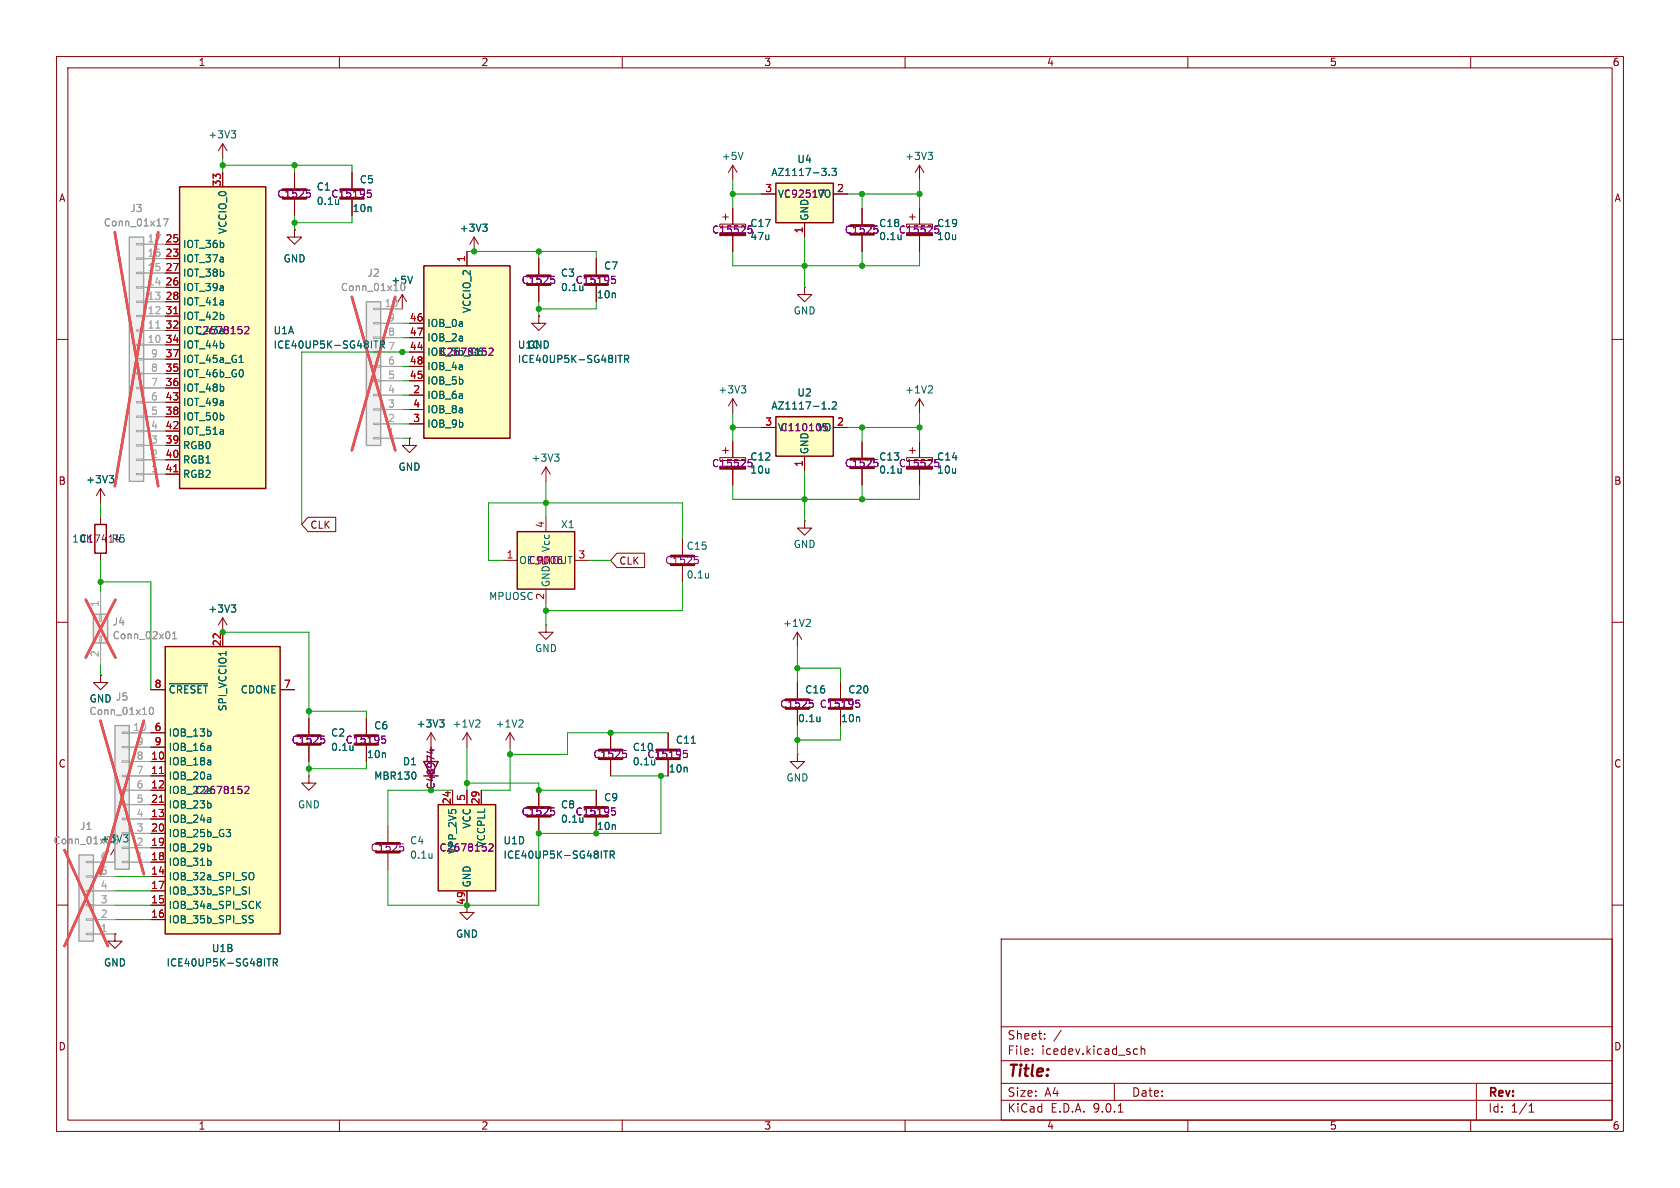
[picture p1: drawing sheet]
<svg xmlns="http://www.w3.org/2000/svg" width="297mm" height="210mm" viewBox="0 0 297 210" stroke-linecap="round" stroke-linejoin="round" font-family="sans-serif">
<defs><g id="words">
<text font-size="2.8" fill="#840000" x="178" y="190.9">Title:</text>
<g font-size="2.1" fill="#840000">
<text x="178" y="184">Sheet:</text>
<text x="178" y="186.7">File:</text>
<text x="184.1" y="186.7">icedev.kicad_sch</text>
<text x="178" y="196.9">KiCad</text>
<text x="178" y="194.1">Size:</text>
<text x="184.7" y="194.1">A4</text>
<text x="185.7" y="196.9">E.D.A.</text>
<text x="193.3" y="196.9">9.0.1</text>
<text x="200" y="194.1">Date:</text>
<text x="263" y="194.3">Rev:</text>
<text x="263" y="196.9">Id:</text>
<text x="267.1" y="196.9">1/1</text>
</g>
<g font-size="1.8" fill="#840000">
<text x="35" y="11.9">1</text>
<text x="85" y="11.9">2</text>
<text x="135" y="11.9">3</text>
<text x="185" y="11.9">4</text>
<text x="235" y="11.9">5</text>
<text x="285" y="11.9">6</text>
<text x="10.3" y="35.9">A</text>
<text x="285.3" y="35.9">A</text>
<text x="10.3" y="85.9">B</text>
<text x="285.3" y="85.9">B</text>
<text x="54.8" y="93.7">CLK</text>
<text x="109.4" y="100">CLK</text>
<text x="10.3" y="135.9">C</text>
<text x="285.3" y="135.9">C</text>
<text x="10.3" y="185.9">D</text>
<text x="285.3" y="185.9">D</text>
<text x="35" y="199.9">1</text>
<text x="85" y="199.9">2</text>
<text x="135" y="199.9">3</text>
<text x="185" y="199.9">4</text>
<text x="235" y="199.9">5</text>
<text x="285" y="199.9">6</text>
</g>
<g font-size="1.8" fill="#006464">
<text x="36.7" y="24.7">+3V3</text>
<text x="127.5" y="28.5">+5V</text>
<text x="140.9" y="29">U4</text>
<text x="159.9" y="28.5">+3V3</text>
<text x="55.9" y="33.9">C1</text>
<text x="63.5" y="32.6">C5</text>
<text x="136.3" y="31.3">AZ1117-3.3</text>
<text x="137.4" y="35.2">VIC92517VO</text>
<text x="40.2" y="41.5" transform="rotate(-90 40.2 41.5)">VCCIO_0</text>
<text x="55.9" y="36.4">0.1u</text>
<text x="62.2" y="37.7">10n</text>
<text x="81.2" y="41.2">+3V3</text>
<text x="143.1" y="39.1" transform="rotate(-90 143.1 39.1)">GND</text>
<text x="32.3" y="44">IOT_36b</text>
<text x="32.3" y="46.6">IOT_37a</text>
<text x="50" y="46.6">GND</text>
<text x="106.7" y="47.9">C7</text>
<text x="32.3" y="49.1">IOT_38b</text>
<text x="32.3" y="51.7">IOT_39a</text>
<text x="99.1" y="49.1">C3</text>
<text x="105.4" y="52.9">10n</text>
<text x="32.3" y="54.2">IOT_41a</text>
<text x="32.3" y="56.7">IOT_42b</text>
<text x="32.3" y="59.3">IOT_43a</text>
<text x="48.3" y="59.3">U1A</text>
<text x="75.4" y="58">IOB_0a</text>
<text x="83.4" y="55.4" transform="rotate(-90 83.4 55.4)">VCCIO_2</text>
<text x="140.2" y="55.8">GND</text>
<text x="32.3" y="61.8">IOT_44b</text>
<text x="32.3" y="64.4">IOT_45a_G1</text>
<text x="48.3" y="61.8">ICE40UP5K-SG48ITR</text>
<text x="68.5" y="62">7</text>
<text x="75.4" y="60.6">IOB_2a</text>
<text x="75.4" y="63.1">IOB_3b_G6</text>
<text x="75.4" y="65.6">IOB_4a</text>
<text x="77.6" y="63.1">C2678152</text>
<text x="91.4" y="64.4">ICE40UP5K-SG48ITR</text>
<text x="91.4" y="61.8">U1C</text>
<text x="93.2" y="61.8">GND</text>
<text x="32.3" y="66.9">IOT_46b_G0</text>
<text x="32.3" y="69.4">IOT_48b</text>
<text x="32.3" y="72">IOT_49a</text>
<text x="75.4" y="68.2">IOB_5b</text>
<text x="75.4" y="70.7">IOB_6a</text>
<text x="126.9" y="69.8">+3V3</text>
<text x="140.9" y="70.3">U2</text>
<text x="159.9" y="69.8">+1V2</text>
<text x="32.3" y="74.5">IOT_50b</text>
<text x="32.3" y="77.1">IOT_51a</text>
<text x="75.4" y="73.3">IOB_8a</text>
<text x="75.4" y="75.8">IOB_9b</text>
<text x="136.3" y="72.6">AZ1117-1.2</text>
<text x="137.4" y="76.4">VI</text>
<text x="137.9" y="76.4">C110105VO</text>
<text x="32.3" y="79.6">RGB0</text>
<text x="32.3" y="82.1">RGB1</text>
<text x="70.4" y="83.4">GND</text>
<text x="93.9" y="81.8">+3V3</text>
<text x="143.1" y="80.4" transform="rotate(-90 143.1 80.4)">GND</text>
<text x="15.1" y="85.6">+3V3</text>
<text x="32.3" y="84.7">RGB2</text>
<text x="99.1" y="93.6">X1</text>
<text x="97.4" y="97.7" transform="rotate(-90 97.4 97.7)">Vcc</text>
<text x="121.3" y="97.4">C15</text>
<text x="140.2" y="97.1">GND</text>
<text x="86.4" y="106.3">MPUOSC</text>
<text x="121.3" y="102.5">0.1u</text>
<text x="36.7" y="108.5">+3V3</text>
<text x="138.3" y="111">+1V2</text>
<text x="94.5" y="115.5">GND</text>
<text x="15.7" y="124.4">GND J5</text>
<text x="29.7" y="122.8">~{CRESET}</text>
<text x="40.2" y="125.8" transform="rotate(-90 40.2 125.8)">SPI_VCCIO1</text>
<text x="42.5" y="122.8">CDONE</text>
<text x="142.2" y="122.8">C16</text>
<text x="149.9" y="122.8">C20</text>
<text x="29.7" y="130.4">IOB_13b</text>
<text x="58.4" y="130.4">C2</text>
<text x="66" y="129.1">C6</text>
<text x="73.6" y="128.8">+3V3</text>
<text x="79.9" y="128.8">+1V2</text>
<text x="87.5" y="128.8">+1V2</text>
<text x="119.4" y="131.7">C11</text>
<text x="141" y="127.9">0.1u</text>
<text x="148.6" y="127.9">10n</text>
<text x="29.7" y="132.9">IOB_16a</text>
<text x="29.7" y="135.5">IOB_18a</text>
<text x="58.4" y="132.9">0.1u</text>
<text x="64.8" y="134.2">10n</text>
<text x="71.1" y="135.5">D1</text>
<text x="111.8" y="132.9">C10</text>
<text x="111.8" y="135.5">0.1u</text>
<text x="118.1" y="136.8">10n</text>
<text x="29.7" y="138">IOB_20a</text>
<text x="29.7" y="140.6">IOB_22a</text>
<text x="29.7" y="143.1">IOB_23b</text>
<text x="52.6" y="143.1">GND</text>
<text x="66" y="138">MBR130</text>
<text x="99.1" y="143.1">C8</text>
<text x="106.7" y="141.8">C9</text>
<text x="138.9" y="138.3">GND</text>
<text x="17.7" y="149.1">+3V3</text>
<text x="29.7" y="145.6">IOB_24a</text>
<text x="29.7" y="148.2">IOB_25b_G3</text>
<text x="72.4" y="149.5">C4</text>
<text x="83.4" y="146.6" transform="rotate(-90 83.4 146.6)">VCC</text>
<text x="86" y="149.9" transform="rotate(-90 86 149.9)">VCCPLL</text>
<text x="88.9" y="149.5">U1D</text>
<text x="105.4" y="146.9">10n</text>
<text x="29.7" y="150.7">IOB_29b</text>
<text x="29.7" y="153.3">IOB_31b</text>
<text x="29.7" y="155.8">IOB_32a_SPI_SO</text>
<text x="72.4" y="152">0.1u</text>
<text x="77.6" y="150.7">C2678152</text>
<text x="80.9" y="151.1" transform="rotate(-90 80.9 151.1)">VPP_2V5</text>
<text x="88.9" y="152">ICE40UP5K-SG48ITR</text>
<text x="29.7" y="158.3">IOB_33b_SPI_SI</text>
<text x="29.7" y="160.9">IOB_34a_SPI_SCK</text>
<text x="83.4" y="157" transform="rotate(-90 83.4 157)">GND</text>
<text x="29.7" y="163.4">IOB_35b_SPI_SS</text>
<text x="80.5" y="166">GND</text>
<text x="18.3" y="171">GND</text>
<text x="29.4" y="171">ICE40UP5K-SG48ITR</text>
<text x="37.4" y="168.5">U1B</text>
</g>
<g font-size="1.8" fill="#a90000">
<text x="39.1" y="33.1" transform="rotate(-90 39.1 33.1)">33</text>
<text x="135.2" y="34">3</text>
<text x="147.9" y="34">2</text>
<text x="142" y="41.3" transform="rotate(-90 142 41.3)">1</text>
<text x="29.2" y="42.9">25</text>
<text x="29.2" y="45.5">23</text>
<text x="82.3" y="46.4" transform="rotate(-90 82.3 46.4)">1</text>
<text x="29.2" y="48">27</text>
<text x="29.2" y="50.5">26</text>
<text x="29.2" y="53.1">28</text>
<text x="29.2" y="55.6">31</text>
<text x="29.2" y="58.2">32</text>
<text x="72.3" y="56.9">46</text>
<text x="72.3" y="59.4">47</text>
<text x="29.2" y="60.7">34</text>
<text x="29.2" y="63.2">37</text>
<text x="29.2" y="65.8">35</text>
<text x="72.3" y="62">44</text>
<text x="72.3" y="64.5">48</text>
<text x="29.2" y="68.3">36</text>
<text x="29.2" y="70.9">43</text>
<text x="72.3" y="67.1">45</text>
<text x="73" y="69.6">2</text>
<text x="29.2" y="73.4">38</text>
<text x="29.2" y="75.9">42</text>
<text x="73" y="72.1">4</text>
<text x="73" y="74.7">3</text>
<text x="135.2" y="75.3">3</text>
<text x="147.9" y="75.3">2</text>
<text x="29.2" y="78.5">39</text>
<text x="29.2" y="81">40</text>
<text x="29.2" y="83.6">41</text>
<text x="142" y="82.6" transform="rotate(-90 142 82.6)">1</text>
<text x="96.3" y="93.4" transform="rotate(-90 96.3 93.4)">4</text>
<text x="89.5" y="98.8">1</text>
<text x="102.2" y="98.8">3</text>
<text x="96.3" y="106.1" transform="rotate(-90 96.3 106.1)">2</text>
<text x="39.1" y="114.3" transform="rotate(-90 39.1 114.3)">22</text>
<text x="27.2" y="121.7">8</text>
<text x="50.1" y="121.7">7</text>
<text x="27.2" y="129.3">6</text>
<text x="27.2" y="131.8">9</text>
<text x="26.6" y="134.4">10</text>
<text x="26.6" y="136.9">11</text>
<text x="26.6" y="139.4">12</text>
<text x="26.6" y="142">21</text>
<text x="79.8" y="142.3" transform="rotate(-90 79.8 142.3)">24</text>
<text x="82.3" y="141.7" transform="rotate(-90 82.3 141.7)">5</text>
<text x="84.8" y="142.3" transform="rotate(-90 84.8 142.3)">29</text>
<text x="26.6" y="144.5">13</text>
<text x="26.6" y="147.1">20</text>
<text x="26.6" y="149.6">19</text>
<text x="26.6" y="152.1">18</text>
<text x="26.6" y="154.7">14</text>
<text x="26.6" y="157.2">17</text>
<text x="26.6" y="159.8">15</text>
<text x="82.3" y="160.1" transform="rotate(-90 82.3 160.1)">49</text>
<text x="26.6" y="162.3">16</text>
</g>
<g font-size="1.8" fill="#840084">
<text x="48.9" y="35.2">C1525</text>
<text x="58.5" y="35.2">C15195</text>
<text x="125.8" y="41.5">C15525</text>
<text x="132.5" y="40.3">C17</text>
<text x="149.2" y="41.5">C1525</text>
<text x="155.3" y="40.3">C18</text>
<text x="158.8" y="41.5">C15525</text>
<text x="165.6" y="40.3">C19</text>
<text x="132.5" y="42.6">47u</text>
<text x="155.3" y="42.6">0.1u</text>
<text x="165.6" y="42.6">10u</text>
<text x="92.1" y="50.4">C1525</text>
<text x="99.1" y="51.7">0.1u</text>
<text x="101.6" y="50.4">C15195</text>
<text x="34.4" y="59.3">C2678152</text>
<text x="125.8" y="82.8">C15525</text>
<text x="132.5" y="81.6">C12</text>
<text x="132.5" y="83.9">10u</text>
<text x="149.2" y="82.8">C1525</text>
<text x="155.3" y="81.6">C13</text>
<text x="155.3" y="83.9">0.1u</text>
<text x="158.8" y="82.8">C15525</text>
<text x="165.6" y="81.6">C14</text>
<text x="165.6" y="83.9">10u</text>
<text x="12.7" y="96.1">10K</text>
<text x="14" y="96.1">C17414R5</text>
<text x="91.7" y="99.9">OE</text>
<text x="93.4" y="99.9">C9006</text>
<text x="97.5" y="99.9">OUT</text>
<text x="117.5" y="99.9">C1525</text>
<text x="97.4" y="103.9" transform="rotate(-90 97.4 103.9)">GND</text>
<text x="137.8" y="125.3">C1525</text>
<text x="144.8" y="125.3">C15195</text>
<text x="51.5" y="131.7">C1525</text>
<text x="61" y="131.7">C15195</text>
<text x="104.8" y="134.2">C1525</text>
<text x="114.3" y="134.2">C15195</text>
<text x="34.4" y="140.6">C2678152</text>
<text x="92.1" y="144.4">C1525</text>
<text x="99.1" y="145.6">0.1u</text>
<text x="101.6" y="144.4">C15195</text>
<text x="65.4" y="150.7">C1525</text>
</g>
<g font-size="1.8" fill="#989898">
<text x="18.3" y="40.2">Conn_01x17</text>
<text x="22.9" y="37.7">J3</text>
<text x="60.2" y="51.7">Conn_01x10</text>
<text x="64.8" y="49.1">J2</text>
<text x="69.1" y="50.4">+5V</text>
<text x="19.8" y="110.8">J4</text>
<text x="19.8" y="113.2">Conn_02x01</text>
<text x="15.7" y="126.6">Conn_01x10</text>
<text x="9.4" y="149.5">Conn_01x06</text>
<text x="14" y="146.9">J1</text>
</g>
<g font-size="1.8" fill="#aaa">
<text x="26" y="45.5">16</text>
<text x="26" y="42.9">17</text>
<text x="26" y="53.1">13</text>
<text x="26" y="50.5">14</text>
<text x="26" y="48">15</text>
<text x="26" y="58.2">11</text>
<text x="26" y="55.6">12</text>
<text x="67.9" y="54.4">10</text>
<text x="68.5" y="59.4">8</text>
<text x="68.5" y="56.9">9</text>
<text x="26" y="60.7">10</text>
<text x="26.6" y="65.8">8</text>
<text x="26.6" y="63.2">9</text>
<text x="68.5" y="64.5">6</text>
<text x="26.6" y="70.9">6</text>
<text x="26.6" y="68.3">7</text>
<text x="68.5" y="69.6">4</text>
<text x="68.5" y="67.1">5</text>
<text x="26.6" y="75.9">4</text>
<text x="26.6" y="73.4">5</text>
<text x="68.5" y="77.2">1</text>
<text x="68.5" y="74.7">2</text>
<text x="68.5" y="72.1">3</text>
<text x="26.6" y="83.6">1</text>
<text x="26.6" y="81">2</text>
<text x="26.6" y="78.5">3</text>
<text x="17.5" y="107.4" transform="rotate(-90 17.5 107.4)">1</text>
<text x="17.5" y="116.3" transform="rotate(-90 17.5 116.3)">2</text>
<text x="23.5" y="129.3">10</text>
<text x="24.1" y="131.8">9</text>
<text x="24.1" y="136.9">7</text>
<text x="24.1" y="134.4">8</text>
<text x="24.1" y="142">5</text>
<text x="24.1" y="139.4">6</text>
<text x="24.1" y="149.6">2</text>
<text x="24.1" y="147.1">3</text>
<text x="24.1" y="144.5">4</text>
<text x="17.7" y="154.7">5</text>
<text x="17.7" y="152.1">6</text>
<text x="24.1" y="152.1">1</text>
<text x="17.7" y="159.8">3</text>
<text x="17.7" y="157.2">4</text>
<text x="17.7" y="164.8">1</text>
<text x="17.7" y="162.3">2</text>
</g>
<text font-size="1.8" fill="#009600" x="77.1" y="139.7" transform="rotate(-90 77.1 139.7)">C48974</text>
</g></defs>
<g fill="none" stroke="#840000" stroke-width=".18">
<path d="M10 10h277v190h-277zM12 12h273v186h-273zM60 10v2M110 10v2M160 10v2M210 10v2M260 10v2M10 60h2M285 60h2M10 110h2M285 110h2M10 160h2"/>
<path d="M177 166h108v32h-108zM285 160h2M60 198v2M110 198v2M160 198v2M177 194.5h108M177 191.5h108M177 187.5h108M177 181.5h108M182.5 186.3v.1M182.5 185.5v.1M184.7 183.6v.1"/>
<path d="M184.7 182.8v.1M187.6 182.1l-1.3 2M197 191.5v3M197.7 196.6h.8M200.5 186.3h.6M200.5 185.5h.6M201.7 185.5l.3-.1 .3 .1 .1 .9M201.7 184.9v1.5M210 198v2M260 198v2M261 191.5v6.5M270.3 196.6h.9"/>
<path d="M270.3 195.5l.4-.4v1.5"/>
</g>
<path d="M31.7 33h15.3v53.4h-15.3z" fill="#ffffc2"/>
<path d="M31.7 33h15.3v53.4h-15.3z" fill="none" stroke="#840000" stroke-width=".25"/>
<g fill="none" stroke="#840000" stroke-width=".18">
<path d="M39.4 30.5v2.5M129.5 29.2l-.7 1.3M129.5 29.2l.8 1.3M129.5 29.2v2.6M29.2 43.2h2.5M29.2 45.7h2.5M29.2 48.3h2.5M29.2 50.8h2.5M29.2 53.3h2.5M29.2 55.9h2.5M29.2 58.4h2.5M29.2 61h2.5"/>
<path d="M29.2 63.5h2.5M29.2 66h2.5M29.2 68.6h2.5M29.2 71.1h2.5M29.2 73.7h2.5M29.2 76.2h2.5M29.2 78.7h2.5M29.2 81.3h2.5M29.2 83.8h2.5M142.2 92.1v1.2h1.3l-1.3 1.3-1.2-1.3h1.2M142.2 92.1h.1"/>
</g>
<path d="M30.7 55.5h.7M30.7 83.4h.7" fill="none" stroke="#a90000" stroke-width=".18"/>
<path d="M131.4 26.9l-.5 1.3M42.3 64.1h.7M66.1 60.3h.7M66.5 60.3v1.2M67.5 60.9l.5 .6M68 60.5l-.3-.2h-.5v1.2M68 60.7l-.3 .2h-.5" fill="none" stroke="#006464" stroke-width=".18"/>
<path d="M43.3 57.9l.5-.2 .2 .4-.8 .9h.8" fill="none" stroke="#840084" stroke-width=".18"/>
<path d="M137.2 73.7h10.1v6.9h-10.1z" fill="#ffffc2"/>
<path d="M137.2 73.7h10.1v6.9h-10.1z" fill="none" stroke="#840000" stroke-width=".25"/>
<path d="M39.4 25.4l-.8 1.3M39.4 25.4l.7 1.3M39.4 25.4v2.5M134.6 75.6h2.6M147.3 75.6h2.6M162.6 70.5l-.8 1.3M162.6 70.5l.7 1.3M162.6 70.5v2.5M142.2 80.6v2.6" fill="none" stroke="#840000" stroke-width=".18"/>
<path d="M40.9 23.1h.8l-.5 .5M41.4 23.6l.3 .2v.3l-.3 .3M145.3 72.3h.7M146.6 72.2v.1M147.1 71.2l.5-.2 .3 .4-.8 .9h.8M164.6 68.2l.3 .2-.1 .3-.7 .8h.8" fill="none" stroke="#006464" stroke-width=".18"/>
<path d="M64.8 53.3h2.5v25.4h-2.5z" fill="#f0f0f0"/>
<path d="M64.8 53.3h2.5v25.4h-2.5z" fill="none" stroke="#a1a1a1" stroke-width=".25"/>
<g fill="none" stroke="#a1a1a1" stroke-width=".18">
<path d="M66 59.6h1.3v.2h-1.3zM66 57h1.3v.3h-1.3zM66 54.5h1.3v.2h-1.3zM67.3 59.7h3.8M67.3 57.2h3.8M67.3 54.6h3.8M66 77.3h1.3v.3h-1.3zM66 74.8h1.3v.3h-1.3zM66 72.3h1.3v.2h-1.3zM66 69.7h1.3v.3h-1.3zM66 67.2h1.3v.2h-1.3zM66 64.6h1.3v.3h-1.3z"/>
<path d="M66 62.1h1.3v.3h-1.3zM67.3 77.5h3.8M67.3 74.9h3.8M67.3 72.4h3.8M67.3 69.9h3.8M67.3 67.3h3.8M67.3 64.8h3.8M67.3 62.2h3.8"/>
</g>
<path d="M70.8 50.9l.2 .4 .1 .1 .4-.1 .1-.4" fill="none" stroke="#989898" stroke-width=".18"/>
<path d="M62.2 52.5l7.7 27.1M69.9 52.5l-7.7 27.1" fill="none" stroke="#e65255" stroke-width=".46"/>
<path d="M50 33.5h4.1M50 35.1h4.1M60.2 33.5h4.1M60.2 35.1h4.1" fill="none" stroke="#840000" stroke-width=".51"/>
<path d="M52.1 30.5v2.8M52.1 35.3v2.8M62.2 30.5v2.8M62.2 35.3v2.8" fill="none" stroke="#840000" stroke-width=".18"/>
<path d="M54.2 33.6h.6M54.6 34.1l.3 .2v.3l-.3 .3M65 33.6h.6M65.1 34.1h.3l.2 .2v.4l-.5 .2" fill="none" stroke="#840084" stroke-width=".18"/>
<path d="M59.9 35.3v.8M59.9 36l-.1 .1" fill="none" stroke="#006464" stroke-width=".18"/>
<path d="M77.5 142.2h10.1v15.3h-10.1z" fill="#ffffc2"/>
<path d="M77.5 142.2h10.1v15.3h-10.1z" fill="none" stroke="#840000" stroke-width=".25"/>
<g fill="none" stroke="#840000" stroke-width=".18">
<path d="M52.1 40.6v1.3h1.2l-1.2 1.3-1.3-1.3h1.3M52.1 40.6h.1M127.8 79.6h1M128.3 79.1v1M129.5 78.1v2.8M127.3 80.9h4.5v.5h-4.5zM129.5 82.9v2.8M80 139.7v2.5M82.5 129.5v2.6M82.5 139.7v2.5M82.5 129.5l-.7 1.3M82.5 129.5l.8 1.3"/>
<path d="M85.1 139.7v2.5M90.2 129.5l-.8 1.3M90.2 129.5l.7 1.3M90.2 129.5v2.6M68.6 146.1v2.7M68.6 150.9v2.8M82.5 157.5v3.8h1.3l-1.3 1.3-1.2-1.3h1.2"/>
</g>
<path d="M84.6 127.3l.2 .2v.3l-.7 .7h.7M92.2 127.3l.3 .2-.1 .3-.7 .7h.8M76.4 150.9v.8M76.4 151.6h-.1M106.7 150.4h.8M107.1 150.4v1.3M107.9 151.1l.6-.1 .1-.1-.1-.3-.6-.2v1.3M108.2 151.1l.4 .6" fill="none" stroke="#006464" stroke-width=".18"/>
<path d="M70.7 149.2h.6M71.2 149.7l.2 .2v.3l-.2 .2M86.5 149.2h.4l.3 .3-.8 .9h.8" fill="none" stroke="#840084" stroke-width=".18"/>
<path d="M127.3 82.4h4.5v.5h-4.5z" fill="#840000" stroke="#840000" stroke-width=".18"/>
<path d="M66.5 149.1h4.1M66.5 150.6h4.1" fill="none" stroke="#840000" stroke-width=".51"/>
<path d="M22.9 41.9h2.5v43.2h-2.5z" fill="#f0f0f0"/>
<path d="M22.9 41.9h2.5v43.2h-2.5z" fill="none" stroke="#a1a1a1" stroke-width=".25"/>
<g fill="none" stroke="#a1a1a1" stroke-width=".18">
<path d="M24.1 58.3h1.3v.2h-1.3zM24.1 55.8h1.3v.2h-1.3zM24.1 53.2h1.3v.3h-1.3zM24.1 50.7h1.3v.2h-1.3zM24.1 48.1h1.3v.3h-1.3zM24.1 45.6h1.3v.2h-1.3zM24.1 43.1h1.3v.2h-1.3zM25.4 58.4h3.8M25.4 55.9h3.8M25.4 53.3h3.8M25.4 50.8h3.8M25.4 48.3h3.8"/>
<path d="M25.4 45.7h3.8M25.4 43.2h3.8M24.1 78.6h1.3v.3h-1.3zM24.1 76.1h1.3v.2h-1.3zM24.1 73.5h1.3v.3h-1.3zM24.1 71h1.3v.2h-1.3zM24.1 68.5h1.3v.2h-1.3zM24.1 65.9h1.3v.3h-1.3zM24.1 63.4h1.3v.2h-1.3zM24.1 60.8h1.3v.3h-1.3zM25.4 78.7h3.8M25.4 76.2h3.8"/>
<path d="M25.4 73.7h3.8M25.4 71.1h3.8M25.4 68.6h3.8M25.4 66h3.8M25.4 63.5h3.8M25.4 61h3.8M24.1 83.7h1.3v.2h-1.3zM24.1 81.2h1.3v.2h-1.3zM25.4 83.8h3.8M25.4 81.3h3.8"/>
</g>
<path d="M27.5 58h.8" fill="none" stroke="#aaa" stroke-width=".18"/>
<path d="M28.9 38.7h.8l-.5 1.2" fill="none" stroke="#989898" stroke-width=".18"/>
<path d="M20.3 41.1l7.7 44.8M28 41.1l-7.7 44.8" fill="none" stroke="#e65255" stroke-width=".46"/>
<g fill="none" stroke="#840000" stroke-width=".18">
<path d="M152.4 36.8v2.8M160.3 39.6h4.5v.5h-4.5zM160.8 38.4h1M161.3 37.8v1.1M162.6 29.2v2.6M162.6 36.8v2.8M162.6 29.2l-.8 1.3M162.6 29.2l.7 1.3M142.2 50.8v1.3h1.3l-1.3 1.2-1.2-1.2h1.2M142.2 50.8h.1M152.4 41.7v2.8M162.6 41.7v2.8"/>
<path d="M129.5 70.5l-.7 1.3M129.5 70.5l.8 1.3M129.5 70.5v2.5M152.4 78.1v2.8M160.8 79.6h1M161.3 79.1v1M162.6 78.1v2.8M17.8 86.4l-.8 1.2M17.8 86.4l.7 1.2M17.8 86.4v2.5M120.6 95.3v2.7M152.4 82.9v2.8"/>
<path d="M160.3 80.9h4.5v.5h-4.5zM162.6 82.9v2.8M96.5 110.5v1.3h1.3l-1.3 1.2-1.3-1.2h1.3M96.5 110.5h.1M120.6 100.1v2.8M141 111.8l-.8 1.2M141 111.8l.7 1.2M141 111.8v2.5M76.2 132.1v2.5M95.2 139.7v2.8M105.4 139.7v2.8M107.9 129.5v2.8"/>
<path d="M107.9 134.4v2.8M118.1 129.5v2.8M118.1 134.4v2.8M141 133.4v1.2h1.2l-1.2 1.3-1.3-1.3h1.3M141 133.4h.1M141 120.7v2.7M141 125.5v2.8M148.6 120.7v2.7M148.6 125.5v2.8M95.2 144.5v2.8M105.4 144.5v2.8"/>
</g>
<g fill="none" stroke="#006464" stroke-width=".18">
<path d="M164.1 26.9h.8l-.5 .5M164.6 27.4l.3 .3v.3l-.3 .2M159.3 41.5v.9M159.3 42.2l-.1 .1M131.1 68.2h.7l-.4 .5M131.6 68.7l.2 .2v.3l-.2 .3M19.3 84.1h.8l-.4 .5M19.8 84.6l.3 .2v.3l-.3 .2M159.3 82.8v.8M159.3 83.5l-.1 .1M125.3 101.3v.9M125.3 102.1h-.1"/>
<path d="M143 109.5l.3 .2-.1 .3-.7 .7h.8M73.5 136.7v.8M115.7 134.4v.8M115.7 135.1h.1M122.2 131.4h.7M145 126.7v.9M145 127.5h-.1M103 144.5v.9M103 145.2v.1"/>
</g>
<path d="M74.9 134.6h2.6l-1.3 2.6zM74.9 137.2h2.6" fill="none" stroke="#840000" stroke-width=".25"/>
<g fill="none" stroke="#840084" stroke-width=".18">
<path d="M154.5 39.9h.7M122.8 98.4h.6M123.2 98.9l.3 .2v.3l-.3 .2M154.5 81.2h.7M75.9 132.6h.9M76.4 132.4v.8M110.1 132.7h.6M110.5 133.1l.3 .3v.3l-.3 .2M120.9 132.7h.6M121 133.1h.3l.2 .3v.4l-.5 .1M143.1 123.8h.6M143.5 124.3l.3 .2v.3l-.3 .2"/>
<path d="M151.3 123.8h.6M151.5 124.3h.3l.2 .2-.1 .4-.4 .1M97.4 142.8h.6M97.8 143.3l.3 .2v.3l-.3 .3M108.2 142.8h.6M108.3 143.3h.3l.2 .2v.5l-.5 .1"/>
</g>
<g fill="none" stroke="#840000" stroke-width=".51">
<path d="M150.4 39.9h4M150.4 41.4h4M118.6 98.3h4.1M118.6 99.8h4.1M150.4 81.2h4M150.4 82.7h4M105.9 132.6h4.1M105.9 134.1h4.1M116.1 132.6h4M116.1 134.1h4M138.9 123.7h4.1M138.9 125.2h4.1"/>
<path d="M146.6 123.7h4M146.6 125.2h4M93.2 142.7h4.1M93.2 144.3h4.1M103.4 142.7h4M103.4 144.3h4"/>
</g>
<g fill="#840000" stroke="#840000" stroke-width=".18">
<path d="M160.3 41.1h4.5v.6h-4.5z"/>
<path d="M160.3 82.4h4.5v.5h-4.5z"/>
</g>
<path d="M137.2 32.4h10.1v7h-10.1z" fill="#ffffc2"/>
<path d="M137.2 32.4h10.1v7h-10.1z" fill="none" stroke="#840000" stroke-width=".25"/>
<path d="M127.3 39.6h4.5v.5h-4.5zM127.8 38.4h1M128.3 37.8v1.1M129.5 36.8v2.8M134.6 34.3h2.6M142.2 39.4v2.5M147.3 34.3h2.6M95.2 45.7v2.8M95.2 50.5v2.8M129.5 41.7v2.8M54.6 127v2.8M54.6 131.8v2.8" fill="none" stroke="#840000" stroke-width=".18"/>
<path d="M146.6 30.9v.1M147.1 29.8h.8l-.5 .4 .4 .2v.5l-.2 .1-.5-.1M103 50.5v.9M103 51.3h.1M62.4 131.8v.9M62.4 132.5l-.1 .1" fill="none" stroke="#006464" stroke-width=".18"/>
<path d="M127.3 41.1h4.5v.6h-4.5z" fill="#840000" stroke="#840000" stroke-width=".18"/>
<path d="M93.2 48.8h4.1M93.2 50.3h4.1M52.6 130h4M52.6 131.6h4" fill="none" stroke="#840000" stroke-width=".51"/>
<path d="M97.4 48.8h.6M97.8 49.3l.3 .3v.3l-.3 .2M56.8 130.1h.6M57.2 130.6l.2 .2v.3l-.2 .3" fill="none" stroke="#840084" stroke-width=".18"/>
<path d="M16.5 108.6h2.5v5.1h-2.5z" fill="#f0f0f0"/>
<path d="M16.5 108.6h2.5v5.1h-2.5z" fill="none" stroke="#a1a1a1" stroke-width=".25"/>
<path d="M17.7 108.6h.2v1.3h-.2zM17.7 112.4h.2v1.3h-.2zM17.8 104.8v3.8M17.8 113.7v3.8" fill="none" stroke="#a1a1a1" stroke-width=".18"/>
<path d="M30.5 112.9h.7M30.5 112l.4-.4v1.3" fill="none" stroke="#989898" stroke-width=".18"/>
<path d="M15.2 106l5.2 10.2M20.4 106l-5.2 10.2" fill="none" stroke="#e65255" stroke-width=".46"/>
<path d="M72.4 77.5v1.2h1.3l-1.3 1.3-1.3-1.3h1.3M72.4 77.5h.1M39.4 109.2l-.8 1.3M39.4 109.2l.7 1.3M39.4 109.2v2.6" fill="none" stroke="#840000" stroke-width=".18"/>
<path d="M40.9 106.9h.8l-.5 .5M41.4 107.4l.3 .3v.3l-.3 .2" fill="none" stroke="#006464" stroke-width=".18"/>
<path d="M14 151.1h2.5v15.3h-2.5z" fill="#f0f0f0"/>
<path d="M14 151.1h2.5v15.3h-2.5z" fill="none" stroke="#a1a1a1" stroke-width=".25"/>
<path d="M15.2 159.9h1.3v.2h-1.3zM15.2 157.4h1.3v.2h-1.3zM15.2 154.8h1.3v.3h-1.3zM15.2 152.3h1.3v.2h-1.3zM16.5 157.5h3.8M16.5 154.9h3.8M16.5 152.4h3.8M15.2 165h1.3v.2h-1.3zM15.2 162.4h1.3v.3h-1.3zM16.5 165.1h3.8M16.5 162.6h3.8M16.5 160h3.8" fill="none" stroke="#a1a1a1" stroke-width=".18"/>
<path d="M11.4 150.3l7.7 16.9M19.1 150.3l-7.7 16.9" fill="none" stroke="#e65255" stroke-width=".46"/>
<path d="M103.4 48.8h4M103.4 50.3h4" fill="none" stroke="#840000" stroke-width=".51"/>
<path d="M95.2 55.9v1.3h1.3l-1.3 1.2-1.2-1.2h1.2M95.2 55.9h.1M105.4 45.7v2.8M105.4 50.5v2.8M76.2 129.5l-.8 1.3M76.2 129.5l.8 1.3M76.2 129.5v2.6M20.3 149.9l-.7 1.2M20.3 149.9l.8 1.2M20.3 149.9v2.5" fill="none" stroke="#840000" stroke-width=".18"/>
<path d="M108.2 48.8h.6M108.3 49.3h.3l.2 .3v.4l-.5 .1" fill="none" stroke="#840084" stroke-width=".18"/>
<path d="M77.7 127.3h.8l-.4 .4M78.3 127.7l.2 .3v.3l-.2 .2M21.8 147.6h.8l-.4 .5M22.4 148.1l.2 .2v.3l-.2 .2" fill="none" stroke="#006464" stroke-width=".18"/>
<path d="M74.9 47h15.3v30.5h-15.3z" fill="#ffffc2"/>
<path d="M74.9 47h15.3v30.5h-15.3z" fill="none" stroke="#840000" stroke-width=".25"/>
<path d="M72.4 57.2h2.5M72.4 59.7h2.5M82.5 44.5v2.5M83.8 41.9l-.7 1.3M83.8 41.9l.8 1.3M83.8 41.9v2.6M72.4 62.2h2.5M72.4 64.8h2.5M72.4 67.3h2.5M72.4 69.9h2.5M72.4 72.4h2.5M72.4 74.9h2.5" fill="none" stroke="#840000" stroke-width=".18"/>
<path d="M85.3 39.6h.8l-.4 .5M85.9 40.1l.2 .3v.3l-.2 .2M109.3 62.8h.7M109.6 62.8v1.3M110.4 63.5l.6-.1 .1-.2v-.3l-.7-.1v1.3M110.7 63.5l.4 .6" fill="none" stroke="#006464" stroke-width=".18"/>
<path d="M86.5 61.7l.4-.2 .3 .4-.8 .9h.8" fill="none" stroke="#840084" stroke-width=".18"/>
<path d="M20.3 128.3h2.6v25.4h-2.6z" fill="#f0f0f0"/>
<path d="M20.3 128.3h2.6v25.4h-2.6z" fill="none" stroke="#a1a1a1" stroke-width=".25"/>
<g fill="none" stroke="#a1a1a1" stroke-width=".18">
<path d="M21.6 139.6h1.3v.2h-1.3zM21.6 137h1.3v.3h-1.3zM21.6 134.5h1.3v.2h-1.3zM21.6 132h1.3v.2h-1.3zM21.6 129.4h1.3v.3h-1.3zM22.9 139.7h3.8M22.9 137.2h3.8M22.9 134.6h3.8M22.9 132.1h3.8M22.9 129.5h3.8M21.6 152.3h1.3v.2h-1.3zM21.6 149.7h1.3v.3h-1.3z"/>
<path d="M21.6 147.2h1.3v.2h-1.3zM21.6 144.7h1.3v.2h-1.3zM21.6 142.1h1.3v.3h-1.3zM22.9 152.4h3.8M22.9 149.9h3.8M22.9 147.3h3.8M22.9 144.8h3.8M22.9 142.2h3.8"/>
</g>
<path d="M26.5 125.2l.2-.2a.68 .68 0 0 1 .4 .7 .68 .68 0 0 1-.4 .6l-.2-.1-.1-.4z" fill="none" stroke="#989898" stroke-width=".18"/>
<path d="M17.8 127.4l7.6 27.1M25.4 127.4l-7.6 27.1" fill="none" stroke="#e65255" stroke-width=".46"/>
<path d="M29.2 114.3h20.3v50.8h-20.3z" fill="#ffffc2"/>
<path d="M29.2 114.3h20.3v50.8h-20.3z" fill="none" stroke="#840000" stroke-width=".25"/>
<g fill="none" stroke="#840000" stroke-width=".18">
<path d="M39.4 111.8v2.5M26.7 121.9h2.5M26.7 129.5h2.5M26.7 132.1h2.5M26.7 134.6h2.5M26.7 137.2h2.5M26.7 139.7h2.5M49.5 121.9h2.6M26.7 142.2h2.5M26.7 144.8h2.5M26.7 147.3h2.5M26.7 149.9h2.5"/>
<path d="M26.7 152.4h2.5M26.7 154.9h2.5M26.7 157.5h2.5M26.7 160h2.5M26.7 162.6h2.5"/>
</g>
<g fill="none" stroke="#006464" stroke-width=".18">
<path d="M29.9 120.9h6.8M37.2 129.3l.1 .2-.1 .6M37.2 142l.1 .2-.1 .6M37.2 149.7l.1 .1-.1 .6M37.2 152.2l.1 .2-.1 .5M40 146.6h.8l-.5 .5M40.5 147.1l.3 .3v.3l-.3 .2M44.1 156.8v1.3M44.6 154.2l.1 .1a.81 .81 0 0 1-.1 1.2M45.5 159.9l.6 .7M46.1 159.3l-.7 .8M44.3 162.5l.3 .1 .2 .3-.3 .2h-.3"/>
<path d="M44.3 161.9h.5M47.2 169.5h.7M47.5 169.5v1.3M48.3 170.2l.6-.1 .1-.2v-.3l-.7-.1v1.3M48.6 170.2l.4 .6"/>
</g>
<path d="M28.2 136.7h.7M28.2 141.8h.7" fill="none" stroke="#a90000" stroke-width=".18"/>
<path d="M43.3 139.1l.5-.1 .2 .4-.8 .9h.8" fill="none" stroke="#840084" stroke-width=".18"/>
<path d="M91.4 94h10.2v10.1h-10.2z" fill="#ffffc2"/>
<path d="M16.8 92.7h2v5.1h-2zM91.4 94h10.2v10.1h-10.2z" fill="none" stroke="#840000" stroke-width=".25"/>
<g fill="none" stroke="#840000" stroke-width=".18">
<path d="M39.4 30.5v2.5M52.1 30.5v2.8M52.1 35.3v2.8M62.2 30.5v2.8M62.2 35.3v2.8M129.5 36.8v2.8M134.6 34.3h2.6M142.2 39.4v2.5M147.3 34.3h2.6M152.4 36.8v2.8M162.6 36.8v2.8M29.2 43.2h2.5"/>
<path d="M29.2 45.7h2.5M29.2 48.3h2.5M29.2 50.8h2.5M29.2 53.3h2.5M29.2 55.9h2.5M29.2 58.4h2.5M52.1 40.6h.1M71.1 52.1l-.7 1.2M71.1 52.1l.8 1.2M71.1 52.1v2.5M72.4 57.2h2.5M72.4 59.7h2.5"/>
<path d="M82.5 44.5v2.5M95.2 55.9h.1M95.2 45.7v2.8M95.2 50.5v2.8M105.4 45.7v2.8M105.4 50.5v2.8M129.5 41.7v2.8M152.4 41.7v2.8M162.6 41.7v2.8M29.2 61h2.5M29.2 63.5h2.5M29.2 66h2.5"/>
<path d="M29.2 68.6h2.5M29.2 71.1h2.5M29.2 73.7h2.5M29.2 76.2h2.5M29.2 78.7h2.5M72.4 77.5h.1M72.4 62.2h2.5M72.4 64.8h2.5M72.4 67.3h2.5M72.4 69.9h2.5M72.4 72.4h2.5M72.4 74.9h2.5"/>
<path d="M129.5 78.1v2.8M134.6 75.6h2.6M147.3 75.6h2.6M152.4 78.1v2.8M162.6 78.1v2.8M17.8 91.4v1.3M17.8 97.8v1.3M29.2 81.3h2.5M29.2 83.8h2.5M54.5 91.4h4.9v2.6h-4.9l-1.2-1.3zM88.9 99.1h2.5M96.5 82.6v2.5"/>
<path d="M96.5 91.4v2.6M96.5 82.6l-.7 1.2M96.5 82.6l.8 1.2M101.6 99.1h2.5M109.1 97.8h4.9v2.5h-4.9l-1.2-1.2zM129.5 82.9v2.8M142.2 80.6v2.6M152.4 82.9v2.8M162.6 82.9v2.8M17.8 119.4v1.3h1.2l-1.2 1.2-1.3-1.2h1.3M17.8 119.4h.1M39.4 111.8v2.5"/>
<path d="M96.5 104.1v2.6M26.7 121.9h2.5M26.7 129.5h2.5M26.7 132.1h2.5M26.7 134.6h2.5M26.7 137.2h2.5M26.7 139.7h2.5M49.5 121.9h2.6M54.6 137.2v1.2h1.3l-1.3 1.3-1.3-1.3h1.3M54.6 137.2h.1M54.6 127v2.8M54.6 131.8v2.8"/>
<path d="M64.8 127v2.8M64.8 131.8v2.8M76.2 132.1v2.5M80 139.7v2.5M82.5 139.7v2.5M85.1 139.7v2.5M95.2 139.7v2.8M105.4 139.7v2.8M107.9 129.5v2.8M107.9 134.4v2.8M118.1 129.5v2.8M118.1 134.4v2.8"/>
<path d="M141 120.7v2.7M141 125.5v2.8M148.6 120.7v2.7M148.6 125.5v2.8M26.7 142.2h2.5M26.7 144.8h2.5M26.7 147.3h2.5M26.7 149.9h2.5M26.7 152.4h2.5M26.7 154.9h2.5M26.7 157.5h2.5M82.5 157.5v2.5"/>
<path d="M95.2 144.5v2.8M105.4 144.5v2.8M20.3 165.1v1.3h1.3l-1.3 1.2-1.3-1.2h1.3M20.3 165.1h.1M26.7 160h2.5M26.7 162.6h2.5"/>
</g>
<g fill="none" stroke="#006464" stroke-width=".18">
<path d="M59.9 35.3v.8M59.9 36l-.1 .1M85.3 39.6h.8l-.4 .5M146.6 30.9v.1M147.1 29.8h.8l-.5 .4 .4 .2v.5l-.2 .1-.5-.1M72.9 48.8l-.4 1.3M85.9 40.1l.2 .3v.3l-.2 .2M103 50.5v.9M103 51.3h.1M159.3 41.5v.9M159.3 42.2l-.1 .1M42.3 64.1h.7"/>
<path d="M66.1 60.3h.7M66.5 60.3v1.2M67.5 60.9l.5 .6M68 60.5l-.3-.2h-.5v1.2M68 60.7l-.3 .2h-.5M109.3 62.8h.7M109.6 62.8v1.3M110.4 63.5l.6-.1 .1-.2v-.3l-.7-.1v1.3M110.7 63.5l.4 .6M145.3 72.3h.7M146.6 72.2v.1M147.1 71.2l.5-.2 .3 .4-.8 .9h.8"/>
<path d="M19.3 84.1h.8l-.4 .5M19.8 84.6l.3 .2v.3l-.3 .2M98 80.3h.8l-.4 .5M98.6 80.8l.2 .2v.3l-.2 .2M159.3 82.8v.8M159.3 83.5l-.1 .1M40.9 106.9h.8l-.5 .5M41.4 107.4l.3 .3v.3l-.3 .2M29.9 120.9h6.8M37.2 129.3l.1 .2-.1 .6M62.4 131.8v.9M62.4 132.5l-.1 .1"/>
<path d="M73.5 136.7v.8M77.7 127.3h.8l-.4 .4M78.3 127.7l.2 .3v.3l-.2 .2M115.7 134.4v.8M115.7 135.1h.1M122.2 131.4h.7M145 126.7v.9M145 127.5h-.1M21.8 147.6h.8l-.4 .5M22.4 148.1l.2 .2v.3l-.2 .2M37.2 142l.1 .2-.1 .6M37.2 149.7l.1 .1-.1 .6"/>
<path d="M37.2 152.2l.1 .2-.1 .5M40 146.6h.8l-.5 .5M40.5 147.1l.3 .3v.3l-.3 .2M44.1 156.8v1.3M44.6 154.2l.1 .1a.81 .81 0 0 1-.1 1.2M45.5 159.9l.6 .7M46.1 159.3l-.7 .8M103 144.5v.9M103 145.2v.1M106.7 150.4h.8M107.1 150.4v1.3M107.9 151.1l.6-.1 .1-.1-.1-.3-.6-.2v1.3"/>
<path d="M108.2 151.1l.4 .6M44.3 162.5l.3 .1 .2 .3-.3 .2h-.3M44.3 161.9h.5M47.2 169.5h.7M47.5 169.5v1.3M48.3 170.2l.6-.1 .1-.2v-.3l-.7-.1v1.3M48.6 170.2l.4 .6"/>
</g>
<path d="M62.7 130h4.1M62.7 131.6h4.1" fill="none" stroke="#840000" stroke-width=".51"/>
<g fill="none" stroke="#840084" stroke-width=".18">
<path d="M54.2 33.6h.6M54.6 34.1l.3 .2v.3l-.3 .3M65 33.6h.6M65.1 34.1h.3l.2 .2v.4l-.5 .2M154.5 39.9h.7M43.3 57.9l.5-.2 .2 .4-.8 .9h.8M97.4 48.8h.6M97.8 49.3l.3 .3v.3l-.3 .2M108.2 48.8h.6M108.3 49.3h.3l.2 .3v.4l-.5 .1M86.5 61.7l.4-.2 .3 .4-.8 .9h.8M154.5 81.2h.7"/>
<path d="M43.3 139.1l.5-.1 .2 .4-.8 .9h.8M56.8 130.1h.6M57.2 130.6l.2 .2v.3l-.2 .3M67.5 130.1h.6M67.6 130.6h.3l.3 .2-.1 .5-.5 .1M75.9 132.6h.9M76.4 132.4v.8M110.1 132.7h.6M110.5 133.1l.3 .3v.3l-.3 .2M120.9 132.7h.6M121 133.1h.3l.2 .3v.4l-.5 .1M143.1 123.8h.6"/>
<path d="M143.5 124.3l.3 .2v.3l-.3 .2M151.3 123.8h.6M151.5 124.3h.3l.2 .2-.1 .4-.4 .1M86.5 149.2h.4l.3 .3-.8 .9h.8M97.4 142.8h.6M97.8 143.3l.3 .2v.3l-.3 .3M108.2 142.8h.6M108.3 143.3h.3l.2 .2v.5l-.5 .1"/>
</g>
<g fill="none" stroke="#009600" stroke-width=".18">
<path d="M39.4 29.2h22.8v1.3M39.4 27.9v2.6M52.1 29.2v1.3M52.1 38.1v2.5M62.2 38.1v1.3h-10.1M129.5 34.3h5.1M129.5 31.8v5M149.9 34.3h12.7M152.4 34.3v2.5M162.6 31.8v5M71.1 57.2h1.3M71.1 59.7h1.3"/>
<path d="M82.5 44.5h22.9v1.2M95.2 44.5v1.2M95.2 53.3v2.6M105.4 53.3v1.3h-10.2M129.5 44.5v2.5h33.1v-2.5M142.2 41.9v8.9M152.4 44.5v2.5M71.1 64.8h1.3M71.1 72.4h1.3M71.1 67.3h1.3M71.1 69.9h1.3M71.1 74.9h1.3"/>
<path d="M71.1 77.5h1.3M72.4 62.2h-19.1v30.5M129.5 73v5.1M129.5 75.6h5.1M149.9 75.6h12.7M152.4 75.6v2.5M162.6 73v5.1M17.8 88.9v2.5M17.8 99.1v5.7M96.5 85.1v6.3M104.1 99.1h3.8M120.6 95.3v-6.4h-34.2v10.2h2.5"/>
<path d="M129.5 85.7v2.6h33.1v-2.6M142.2 83.2v8.9M152.4 85.7v2.6M17.8 102.9h8.9v19M17.8 117.5v1.9M39.4 111.8h15.2v15.2M96.5 106.7v3.8M120.6 102.9v5.1h-24.1M141 114.3v6.4M141 118.1h7.6v2.6M54.6 134.6v2.6M54.6 125.7h10.2v1.3"/>
<path d="M64.8 134.6v1.3h-10.2M80 139.7h-11.4v6.4M82.5 138.4h12.7v1.3h10.2M82.5 132.1v7.6M90.2 132.1v7.6h-5.1M107.9 137.2h10.2M116.8 137.2v10.1h-21.6v12.7h-26.6v-6.3M118.1 129.5h-17.8v3.9h-10.1M141 128.3v5.1M148.6 128.3v2.5h-7.6M20.3 157.5h6.4M20.3 154.9h6.4"/>
<path d="M20.3 160h6.4M20.3 162.6h6.4"/>
</g>
<path d="M28.9 38.7h.8l-.5 1.2M70.8 50.9l.2 .4 .1 .1 .4-.1 .1-.4M30.5 112.9h.7M30.5 112l.4-.4v1.3M26.5 125.2l.2-.2a.68 .68 0 0 1 .4 .7 .68 .68 0 0 1-.4 .6l-.2-.1-.1-.4z" fill="none" stroke="#989898" stroke-width=".18"/>
<g fill="none" stroke="#a1a1a1" stroke-width=".18">
<path d="M25.4 58.4h3.8M25.4 55.9h3.8M25.4 53.3h3.8M25.4 50.8h3.8M25.4 48.3h3.8M25.4 45.7h3.8M25.4 43.2h3.8M67.3 59.7h3.8M67.3 57.2h3.8M67.3 54.6h3.8M25.4 78.7h3.8M25.4 76.2h3.8"/>
<path d="M25.4 73.7h3.8M25.4 71.1h3.8M25.4 68.6h3.8M25.4 66h3.8M25.4 63.5h3.8M25.4 61h3.8M67.3 77.5h3.8M67.3 74.9h3.8M67.3 72.4h3.8M67.3 69.9h3.8M67.3 67.3h3.8M67.3 64.8h3.8"/>
<path d="M67.3 62.2h3.8M25.4 83.8h3.8M25.4 81.3h3.8M17.8 104.8v3.8M17.8 113.7v3.8M22.9 139.7h3.8M22.9 137.2h3.8M22.9 134.6h3.8M22.9 132.1h3.8M22.9 129.5h3.8M16.5 157.5h3.8M16.5 154.9h3.8"/>
<path d="M16.5 152.4h3.8M22.9 152.4h3.8M22.9 149.9h3.8M22.9 147.3h3.8M22.9 144.8h3.8M22.9 142.2h3.8M16.5 165.1h3.8M16.5 162.6h3.8M16.5 160h3.8"/>
</g>
<path d="M20.3 41.1l7.7 44.8M28 41.1l-7.7 44.8M62.2 52.5l7.7 27.1M69.9 52.5l-7.7 27.1M15.2 106l5.2 10.2M20.4 106l-5.2 10.2M17.8 127.4l7.6 27.1M25.4 127.4l-7.6 27.1M11.4 150.3l7.7 16.9M19.1 150.3l-7.7 16.9" fill="none" stroke="#e65255" stroke-width=".46"/>
<path d="M30.7 55.5h.7M30.7 83.4h.7M28.2 136.7h.7M28.2 141.8h.7" fill="none" stroke="#a90000" stroke-width=".18"/>
<path d="M27.5 58h.8" fill="none" stroke="#aaa" stroke-width=".18"/>
<g fill="#009600" stroke="#009600" stroke-width=".18">
<circle cx="96.5" cy="108" r=".46"/>
<circle cx="95.2" cy="44.5" r=".46"/>
<circle cx="83.8" cy="44.5" r=".46"/>
<circle cx="95.2" cy="54.6" r=".46"/>
<circle cx="71.1" cy="62.2" r=".46"/>
<circle cx="96.5" cy="88.9" r=".46"/>
<circle cx="54.6" cy="135.9" r=".46"/>
<circle cx="82.5" cy="160" r=".46"/>
<circle cx="82.5" cy="138.4" r=".46"/>
<circle cx="162.6" cy="75.6" r=".46"/>
<circle cx="152.4" cy="75.6" r=".46"/>
<circle cx="142.2" cy="88.3" r=".46"/>
<circle cx="152.4" cy="88.3" r=".46"/>
<circle cx="129.5" cy="75.6" r=".46"/>
<circle cx="95.2" cy="139.7" r=".46"/>
<circle cx="90.2" cy="133.4" r=".46"/>
<circle cx="116.8" cy="137.2" r=".46"/>
<circle cx="141" cy="130.8" r=".46"/>
<circle cx="107.9" cy="129.5" r=".46"/>
<circle cx="95.2" cy="147.3" r=".46"/>
<circle cx="105.4" cy="147.3" r=".46"/>
<circle cx="141" cy="118.1" r=".46"/>
<circle cx="152.4" cy="47" r=".46"/>
<circle cx="142.2" cy="47" r=".46"/>
<circle cx="162.6" cy="34.3" r=".46"/>
<circle cx="152.4" cy="34.3" r=".46"/>
<circle cx="129.5" cy="34.3" r=".46"/>
<circle cx="52.1" cy="29.2" r=".46"/>
<circle cx="39.4" cy="29.2" r=".46"/>
<circle cx="52.1" cy="39.4" r=".46"/>
<circle cx="54.6" cy="125.7" r=".46"/>
<circle cx="17.8" cy="102.9" r=".46"/>
<circle cx="39.4" cy="111.8" r=".46"/>
</g>
<use href="#words"/>
</svg>
